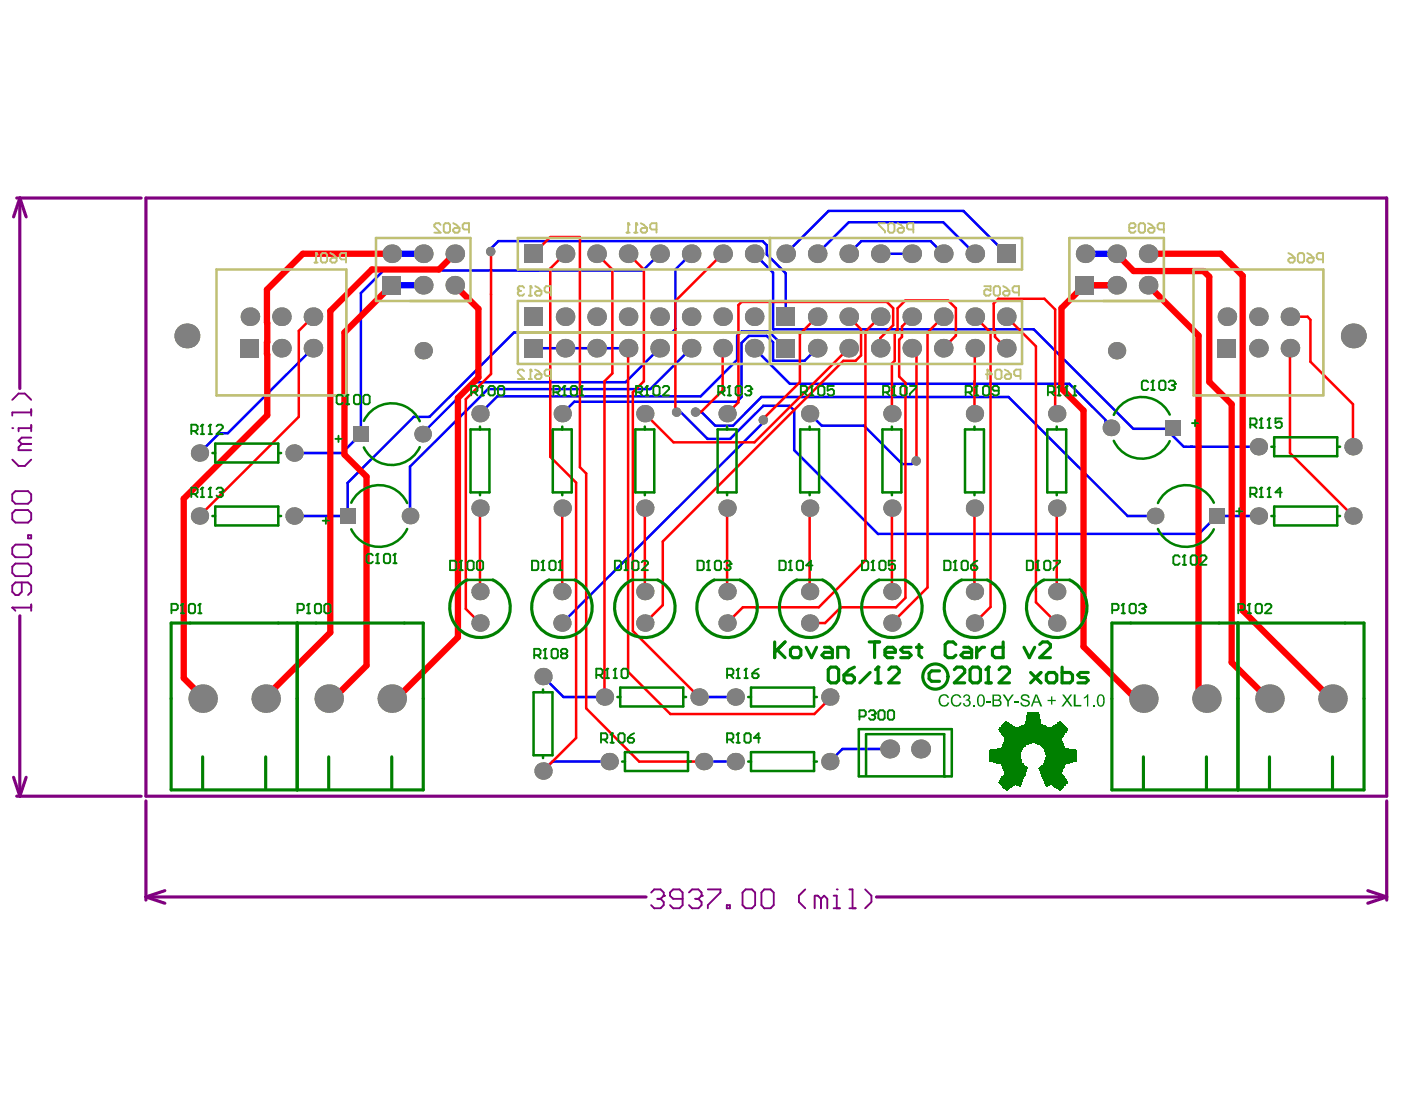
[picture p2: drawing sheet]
<svg xmlns="http://www.w3.org/2000/svg" width="264mm" height="209mm" viewBox="0 0 264 209" stroke-linecap="round" stroke-linejoin="round" font-family="sans-serif">
<g fill="none" stroke="#800080" stroke-width=".59">
<path d="M3.1 37.3h23.5M3.7 37.3l1.2 3.6M3.7 37.3l-1.1 3.6M3.7 37.3v35.9M27.5 37.3h233.7v112.8h-233.7zM3.7 116.1v34M2.6 146.5l1.1 3.6M3.1 150.1h23.5M4.9 146.5l-1.2 3.6M27.5 150.9v18.7M261.2 150.9v18.7M27.5 169l3.5 1.2"/>
<path d="M27.5 169h94.2M31 167.9l-3.5 1.1M165.1 169h96.1M257.6 167.9l3.6 1.1M261.2 169l-3.6 1.2"/>
</g>
<path d="M2.3 114.5h3.6M5.9 113.9v1.2" fill="none" stroke="#800080" stroke-width=".36"/>
<circle cx="2.3" cy="114.5" r=".18" fill="#800080"/>
<g fill="none" stroke="#800080" stroke-width=".36">
<path d="M2.3 93.2l.6-.6h2.4l.6 .6v1.1l-.6 .6h-2.4l-.6-.6zM2.3 96.7l.6-.6h2.4l.6 .6v1.2l-.6 .6h-2.4l-.6-.6zM2.3 86.6l1.2 1.2h1.2l1.2-1.2M4.1 83.7l-.6 .6v.5h2.4M4.1 83.7h1.8M5.9 80.1v1.2M5.9 80.7h-2.4v.6M5.9 82.5h-1.8l-.6 .6 .6 .6M2.3 114.5l.6 .6M2.3 103.2l.6-.6h2.4l.6 .6v1.2l-.6 .6h-2.4l-.6-.6zM2.3 106.8l.6-.6h2.4l.6 .6v1.2l-.6 .6h-2.4l-.6-.6zM4.1 109.8v1.7l-.6 .6h-.6l-.6-.6v-1.1l.6-.6h2.4l.6 .6v1.1l-.6 .6"/>
<path d="M5.3 100.9h.6v.6h-.6z"/>
</g>
<circle cx="2.3" cy="80.7" r=".18" fill="#800080"/>
<path d="M2.3 75.4l1.2-1.2h1.2l1.2 1.2M5.9 77.1v1.2M5.9 77.7h-3.6v.6M122.6 168.2l.6-.6h1.2l.6 .6v.6" fill="none" stroke="#800080" stroke-width=".36"/>
<circle cx="125" cy="168.8" r=".18" fill="#800080"/>
<path d="M123.8 169.4h.6M124.4 169.4l.6 .6v.6l-.6 .6h-1.2l-.6-.6M125 168.8l-.6 .6M128.6 169.4h-1.8l-.6-.6v-.6l.6-.6h1.2l.6 .6v2.4l-.6 .6h-1.2l-.6-.6M129.8 168.2l.6-.6h1.1l.6 .6v.6" fill="none" stroke="#800080" stroke-width=".36"/>
<circle cx="132.1" cy="168.8" r=".18" fill="#800080"/>
<g fill="none" stroke="#800080" stroke-width=".36">
<path d="M130.9 169.4h.6M131.5 169.4l.6 .6v.6l-.6 .6h-1.1l-.6-.6M132.1 168.8l-.6 .6M133.3 167.6h2.4v.6l-2.4 2.4v.6M136.9 170.6h.6v.6h-.6zM139.9 168.2l.5-.6h1.2l.6 .6v2.4l-.6 .6h-1.2l-.5-.6zM143.9 167.6h1.2l.6 .6v2.4l-.6 .6h-1.2l-.5-.6v-2.4zM151.7 167.6l-1.2 1.2v1.2l1.2 1.2M154.6 169.4l-.6-.6h-.6v2.4M154.6 169.4v1.8M154.6 169.4l.6-.6 .6 .6v1.8M157 171.2h1.2"/>
<path d="M157 168.8h.6v2.4"/>
</g>
<circle cx="157.6" cy="167.6" r=".18" fill="#800080"/>
<path d="M160 171.2h1.2M160 167.6h.6v3.6M162.9 167.6l1.2 1.2v1.2l-1.2 1.2" fill="none" stroke="#800080" stroke-width=".36"/>
<g fill="none" stroke="#00f" stroke-width=".47">
<path d="M92.5 47.4v-.6l1.3-1.4h49.9l.7 .8v1.7l3.6 3.6v8.2M124.2 47.8l-3.1 3.2h-48.9l-4.2 4.2v26.6l-3.6 3.6h-9M130.2 47.8l-3 3v11.2l-.6 .7h-29.8l-15.9 15.9h-3l-12.4 12.4v6.2h-10.1M142 47.8l3.6 3.6 .1 10.7h49l18.8 18.7h6.1l3.4 3.4h14M148 47.8l8.1-8h25.4l8 8M153.9 47.8l6-5.9h17.8l5.9 5.9M159.9 47.8l2.3-2.4h13.1l2.4 2.4M165.8 47.8h5.9M58.9 65.6l-16 16h-1.6l-3.7 3.8M100.5 65.6h17.8M124.2 65.6l-6.4 6.4h-28.6l-9.8 9.8M127.5 77.7l.6-.2 5.2 5.2h4.2l6.3-6.2h4.9l.9 .9v7.4l15.8 15.8h60.4l3.4-3.4h7.8"/>
<path d="M130.2 65.6l-7.7 7.7h-30.6l-14.7 14.6v9.3M131.1 77.7l1-.1 2.6 2.6h3.4l5.3-5.4h46.6l22.4 22.4h5.2M142 65.6l6.8 6.7h52.6l6.8 6.9v1.4M143.8 79.2h.2l.1 .1-38.2 38.1M148 65.6l-3.2-3.1h-5.1l-.9 .8v4.5l-6.8 6.9h-38.3l-3.3 3.3M152.5 78l2.3 2.2h7.9l7.2 7.3h1.8l.6-.6h.3M153.9 65.6l-2.4 2.4h-5.8l-.1-3.5-1.2-1.2h-3.4l-1.3 1.3v10.2l-.9 .9h-30.6l-2.3 2.3M102.3 127.5l3.8 3.9h7.8M131.7 131.4h6.5l.3 .3M114.7 143.5h-10.6l-1.8 1.8M132.6 143.5h5.9M167.6 141.2h-8.9l-2.4 2.3"/>
</g>
<path d="M73.8 53.8h5.9M73.8 47.8h5.9M204.4 53.8h5.9M204.4 47.8h5.9" fill="none" stroke="#00f" stroke-width="1.2"/>
<g fill="#808080">
<circle cx="92.4" cy="47.4" r=".89"/>
<circle cx="143.8" cy="79.2" r=".89"/>
<circle cx="127.4" cy="77.7" r=".89"/>
<circle cx="131" cy="77.7" r=".89"/>
<circle cx="172.6" cy="86.9" r=".89"/>
<circle cx="105.9" cy="95.8" r="1.63"/>
<circle cx="168" cy="95.8" r="1.63"/>
<circle cx="77.2" cy="97.2" r="1.57"/>
<circle cx="105.8" cy="117.4" r="1.63"/>
<circle cx="105.8" cy="111.5" r="1.63"/>
<circle cx="105.9" cy="78" r="1.63"/>
<circle cx="167.6" cy="141.2" r="1.78"/>
<circle cx="168" cy="117.4" r="1.63"/>
<circle cx="168" cy="111.5" r="1.63"/>
<circle cx="168" cy="78" r="1.63"/>
<circle cx="210.3" cy="53.8" r="1.75"/>
<circle cx="210.3" cy="47.8" r="1.75"/>
<circle cx="79.6" cy="81.8" r="1.57"/>
<circle cx="90.4" cy="95.8" r="1.63"/>
<circle cx="114.7" cy="143.5" r="1.63"/>
<circle cx="132.6" cy="143.5" r="1.63"/>
<circle cx="136.9" cy="95.8" r="1.63"/>
<circle cx="152.5" cy="95.8" r="1.63"/>
<circle cx="183.5" cy="95.8" r="1.63"/>
<circle cx="199" cy="95.8" r="1.63"/>
<circle cx="38.2" cy="131.7" r="2.67"/>
<circle cx="37.6" cy="97.2" r="1.63"/>
<circle cx="37.6" cy="85.4" r="1.63"/>
<circle cx="50" cy="131.7" r="2.67"/>
<circle cx="55.4" cy="97.2" r="1.63"/>
<circle cx="55.4" cy="85.4" r="1.63"/>
<circle cx="58.9" cy="65.6" r="1.75"/>
<circle cx="53" cy="65.6" r="1.75"/>
<circle cx="47.1" cy="59.7" r="1.75"/>
<circle cx="53" cy="59.7" r="1.75"/>
<circle cx="58.9" cy="59.7" r="1.75"/>
<circle cx="73.8" cy="131.7" r="2.67"/>
<circle cx="73.8" cy="47.8" r="1.75"/>
<circle cx="79.7" cy="53.8" r="1.75"/>
<circle cx="79.7" cy="47.8" r="1.75"/>
<circle cx="90.4" cy="117.4" r="1.63"/>
<circle cx="90.4" cy="111.5" r="1.63"/>
<circle cx="90.4" cy="78" r="1.63"/>
<circle cx="85.7" cy="53.8" r="1.75"/>
<circle cx="85.7" cy="47.8" r="1.75"/>
<circle cx="113.9" cy="131.4" r="1.63"/>
<circle cx="106.4" cy="65.6" r="1.75"/>
<circle cx="112.4" cy="65.6" r="1.75"/>
<circle cx="106.4" cy="59.7" r="1.75"/>
<circle cx="112.4" cy="59.7" r="1.75"/>
<circle cx="106.4" cy="47.8" r="1.75"/>
<circle cx="112.4" cy="47.8" r="1.75"/>
<circle cx="131.7" cy="131.4" r="1.63"/>
<circle cx="136.9" cy="117.4" r="1.63"/>
<circle cx="136.9" cy="111.5" r="1.63"/>
<circle cx="124.2" cy="65.6" r="1.75"/>
<circle cx="130.2" cy="65.6" r="1.75"/>
<circle cx="136.1" cy="65.6" r="1.75"/>
<circle cx="136.9" cy="78" r="1.63"/>
<circle cx="124.2" cy="59.7" r="1.75"/>
<circle cx="130.2" cy="59.7" r="1.75"/>
<circle cx="136.1" cy="59.7" r="1.75"/>
<circle cx="124.2" cy="47.8" r="1.75"/>
<circle cx="130.2" cy="47.8" r="1.75"/>
<circle cx="136.1" cy="47.8" r="1.75"/>
<circle cx="152.5" cy="117.4" r="1.63"/>
<circle cx="152.5" cy="111.5" r="1.63"/>
<circle cx="153.9" cy="65.6" r="1.75"/>
<circle cx="142" cy="65.6" r="1.75"/>
<circle cx="152.5" cy="78" r="1.63"/>
<circle cx="142" cy="59.7" r="1.75"/>
<circle cx="153.9" cy="59.7" r="1.75"/>
<circle cx="153.9" cy="47.8" r="1.75"/>
<circle cx="148" cy="47.8" r="1.75"/>
<circle cx="142" cy="47.8" r="1.75"/>
<circle cx="173.4" cy="141.2" r="1.78"/>
<circle cx="165.8" cy="65.6" r="1.75"/>
<circle cx="171.7" cy="65.6" r="1.75"/>
<circle cx="165.8" cy="59.7" r="1.75"/>
<circle cx="171.7" cy="59.7" r="1.75"/>
<circle cx="171.7" cy="47.8" r="1.75"/>
<circle cx="165.8" cy="47.8" r="1.75"/>
<circle cx="183.5" cy="117.4" r="1.63"/>
<circle cx="183.5" cy="111.5" r="1.63"/>
<circle cx="183.6" cy="65.6" r="1.75"/>
<circle cx="189.5" cy="65.6" r="1.75"/>
<circle cx="183.5" cy="78" r="1.63"/>
<circle cx="183.6" cy="59.7" r="1.75"/>
<circle cx="189.5" cy="59.7" r="1.75"/>
<circle cx="183.6" cy="47.8" r="1.75"/>
<circle cx="199" cy="117.4" r="1.63"/>
<circle cx="199" cy="111.5" r="1.63"/>
<circle cx="199" cy="78" r="1.63"/>
<circle cx="204.4" cy="47.8" r="1.75"/>
<circle cx="227.2" cy="131.7" r="2.67"/>
<circle cx="217.6" cy="97.2" r="1.57"/>
<circle cx="231.1" cy="59.7" r="1.75"/>
<circle cx="239.1" cy="131.7" r="2.67"/>
<circle cx="237" cy="84.2" r="1.63"/>
<circle cx="237" cy="97.2" r="1.63"/>
<circle cx="243" cy="65.6" r="1.75"/>
<circle cx="237" cy="65.6" r="1.75"/>
<circle cx="237" cy="59.7" r="1.75"/>
<circle cx="243" cy="59.7" r="1.75"/>
<circle cx="35.2" cy="63.3" r="2.34"/>
<circle cx="209.2" cy="80.6" r="1.57"/>
<circle cx="138.5" cy="143.5" r="1.63"/>
<circle cx="121.5" cy="95.8" r="1.63"/>
<circle cx="156.3" cy="143.5" r="1.63"/>
<circle cx="61.9" cy="131.7" r="2.67"/>
<circle cx="102.3" cy="145.3" r="1.63"/>
<circle cx="138.5" cy="131.4" r="1.63"/>
<circle cx="102.3" cy="127.5" r="1.63"/>
<circle cx="121.5" cy="117.4" r="1.63"/>
<circle cx="121.5" cy="111.5" r="1.63"/>
<circle cx="118.3" cy="65.6" r="1.75"/>
<circle cx="121.5" cy="78" r="1.63"/>
<circle cx="118.3" cy="59.7" r="1.75"/>
<circle cx="118.3" cy="47.8" r="1.75"/>
<circle cx="215.4" cy="131.7" r="2.67"/>
<circle cx="156.3" cy="131.4" r="1.63"/>
<circle cx="159.9" cy="65.6" r="1.75"/>
<circle cx="177.7" cy="65.6" r="1.75"/>
<circle cx="159.9" cy="59.7" r="1.75"/>
<circle cx="177.7" cy="59.7" r="1.75"/>
<circle cx="177.7" cy="47.8" r="1.75"/>
<circle cx="159.9" cy="47.8" r="1.75"/>
<circle cx="216.3" cy="53.8" r="1.75"/>
<circle cx="216.3" cy="47.8" r="1.75"/>
<circle cx="251" cy="131.7" r="2.67"/>
<circle cx="254.8" cy="84.2" r="1.63"/>
<circle cx="254.8" cy="97.2" r="1.63"/>
<circle cx="79.7" cy="66.1" r="1.63"/>
<circle cx="210.3" cy="66.1" r="1.63"/>
<circle cx="254.9" cy="63.3" r="2.34"/>
</g>
<g fill="#808080">
<path d="M66.5 80.3h2.9v3h-2.9z" fill-rule="evenodd"/>
<path d="M227.7 95.8h2.9v2.9h-2.9z" fill-rule="evenodd"/>
<path d="M45.3 63.9h3.5v3.5h-3.5z" fill-rule="evenodd"/>
<path d="M64.1 95.8h2.9v2.9h-2.9z" fill-rule="evenodd"/>
<path d="M72 52h3.5v3.5h-3.5z" fill-rule="evenodd"/>
<path d="M146.2 63.9h3.5v3.5h-3.5z" fill-rule="evenodd"/>
<path d="M146.2 58h3.5v3.5h-3.5z" fill-rule="evenodd"/>
<path d="M187.8 46h3.5v3.5h-3.5z" fill-rule="evenodd"/>
<path d="M202.6 52h3.5v3.5h-3.5z" fill-rule="evenodd"/>
<path d="M229.3 63.9h3.5v3.5h-3.5z" fill-rule="evenodd"/>
<path d="M219.4 79.2h2.9v2.9h-2.9z" fill-rule="evenodd"/>
<path d="M98.7 63.9h3.5v3.5h-3.5z" fill-rule="evenodd"/>
<path d="M98.7 58h3.5v3.5h-3.5z" fill-rule="evenodd"/>
<path d="M98.7 46.1h3.5v3.5h-3.5z" fill-rule="evenodd"/>
</g>
<path d="M73.8 47.8h-16.8l-6.7 6.8v23.7l-15.7 15.7v33.8l3.6 3.6M73.8 53.8l-8.9 8.9v23l4.1 4.1v35.6l-5.9 6M85.7 53.8l4.4 4.4v12.9l-3.8 3.9v45.1l-11.3 11.3M85.7 47.8l-3 3h-12.7l-7.8 7.8v60.6l-12.2 12.2M210.3 47.8l3.2 3.3h13.2l1.1 1.1v19.8l4.2 4.2v48.6l6.8 6.9M210.3 53.8h-6l-4.4 4.3v15.1l4.2 4.2v44.5l9.8 9.8M216.3 53.8l9.4 9.5v68.4M216.3 47.8h13.6l4.2 4.2v63l16.6 16.7" fill="none" stroke="#f00" stroke-width="1.2"/>
<g fill="none" stroke="#f00" stroke-width=".47">
<path d="M58.9 59.7l-2.6 2.7v16.2l-18.7 18.6M92.5 47.4h-.6l.6 .6v22.5l-4.8 4.7v39.6l2.7 2.6M100.5 47.8l3.1-3.1h5.6v43.4l1.2 1.1v44.3l10 10h12.2M106.4 47.8l-2.8 2.8v35.5l4.9 4.9v48.1l-6.2 6.2M112.4 47.8l2.9 3v19.6l-1.4 1.5v59.5M118.3 47.8l3 3v21.1l-2.1 2v45l12.5 12.5M136.1 47.8l-8.9 8.9v20.7l.3 .3M153.9 59.7l-3.2 3.3v9l-6.9 6.9v.3M159.9 59.7l2.3 2.4v4.9l-1 1h-2.4l-34 34.1v11.9l-3.3 3.4M165.8 59.7l-2.8 2.8v43.1l-8.8 8.9h-14.3l-3 2.9M171.7 59.7l-1.8 1.8v2l-.5 .5v7l1.1 1.2v40.5l-1.7 1.8h-10.4l-3 2.9h-3.3M177.7 59.7l-3 3v48l-6.7 6.7"/>
<path d="M183.6 59.7l3 3v51.7l-3.1 3M189.5 59.7l5.6 5.6v48.2l3.9 3.9M243 59.7h3.3l.5 .6v7.9l8 8v8M118.3 65.6v61l8 8h27.1l2.9-2.9M136.1 65.6v8l-4.1 4.1h-.9M159.9 65.6l-17.8 17.8h-15.2l-5.4-5.4M165.8 65.6v-1.9l2.4-2.4v-3.2l-1.2-1.2h-27.3l-.6 .6v18.3l-2.2 2.2M172.6 65.8v21.1M177.7 65.6l2.3-2.3v-5.2l-1.4-1.5h-8.1l-1.4 1.5v4.1l-.6 .5v5.3l-.5 .5v9.5M183.6 65.6l-.1 12.4M189.5 65.6l-2.1-2.1v-1.1l-.2-.3v-4.9l.9-.9h8.6l2 2v19.4l.3 .3M243 65.6v19.8l11.8 11.8"/>
<path d="M90.4 95.8v15.7M105.9 95.8v15.7M121.5 95.8v15.7M136.9 95.8v15.7M152.5 95.8v15.7M168 95.8v15.7M183.5 95.8v15.7M199 95.8v15.7"/>
</g>
<g fill="#808080">
<circle cx="92.4" cy="47.4" r=".89"/>
<circle cx="143.8" cy="79.2" r=".89"/>
<circle cx="127.4" cy="77.7" r=".89"/>
<circle cx="131" cy="77.7" r=".89"/>
<circle cx="172.6" cy="86.9" r=".89"/>
<circle cx="105.9" cy="95.8" r="1.63"/>
<circle cx="168" cy="95.8" r="1.63"/>
<circle cx="77.2" cy="97.2" r="1.57"/>
<circle cx="105.8" cy="117.4" r="1.63"/>
<circle cx="105.8" cy="111.5" r="1.63"/>
<circle cx="105.9" cy="78" r="1.63"/>
<circle cx="167.6" cy="141.2" r="1.78"/>
<circle cx="168" cy="117.4" r="1.63"/>
<circle cx="168" cy="111.5" r="1.63"/>
<circle cx="168" cy="78" r="1.63"/>
<circle cx="210.3" cy="53.8" r="1.75"/>
<circle cx="210.3" cy="47.8" r="1.75"/>
<circle cx="79.6" cy="81.8" r="1.57"/>
<circle cx="90.4" cy="95.8" r="1.63"/>
<circle cx="114.7" cy="143.5" r="1.63"/>
<circle cx="132.6" cy="143.5" r="1.63"/>
<circle cx="136.9" cy="95.8" r="1.63"/>
<circle cx="152.5" cy="95.8" r="1.63"/>
<circle cx="183.5" cy="95.8" r="1.63"/>
<circle cx="199" cy="95.8" r="1.63"/>
<circle cx="38.2" cy="131.7" r="2.67"/>
<circle cx="37.6" cy="97.2" r="1.63"/>
<circle cx="37.6" cy="85.4" r="1.63"/>
<circle cx="50" cy="131.7" r="2.67"/>
<circle cx="55.4" cy="97.2" r="1.63"/>
<circle cx="55.4" cy="85.4" r="1.63"/>
<circle cx="58.9" cy="65.6" r="1.75"/>
<circle cx="53" cy="65.6" r="1.75"/>
<circle cx="47.1" cy="59.7" r="1.75"/>
<circle cx="53" cy="59.7" r="1.75"/>
<circle cx="58.9" cy="59.7" r="1.75"/>
<circle cx="73.8" cy="131.7" r="2.67"/>
<circle cx="73.8" cy="47.8" r="1.75"/>
<circle cx="79.7" cy="53.8" r="1.75"/>
<circle cx="79.7" cy="47.8" r="1.75"/>
<circle cx="90.4" cy="117.4" r="1.63"/>
<circle cx="90.4" cy="111.5" r="1.63"/>
<circle cx="90.4" cy="78" r="1.63"/>
<circle cx="85.7" cy="53.8" r="1.75"/>
<circle cx="85.7" cy="47.8" r="1.75"/>
<circle cx="113.9" cy="131.4" r="1.63"/>
<circle cx="106.4" cy="65.6" r="1.75"/>
<circle cx="112.4" cy="65.6" r="1.75"/>
<circle cx="106.4" cy="59.7" r="1.75"/>
<circle cx="112.4" cy="59.7" r="1.75"/>
<circle cx="106.4" cy="47.8" r="1.75"/>
<circle cx="112.4" cy="47.8" r="1.75"/>
<circle cx="131.7" cy="131.4" r="1.63"/>
<circle cx="136.9" cy="117.4" r="1.63"/>
<circle cx="136.9" cy="111.5" r="1.63"/>
<circle cx="124.2" cy="65.6" r="1.75"/>
<circle cx="130.2" cy="65.6" r="1.75"/>
<circle cx="136.1" cy="65.6" r="1.75"/>
<circle cx="136.9" cy="78" r="1.63"/>
<circle cx="124.2" cy="59.7" r="1.75"/>
<circle cx="130.2" cy="59.7" r="1.75"/>
<circle cx="136.1" cy="59.7" r="1.75"/>
<circle cx="124.2" cy="47.8" r="1.75"/>
<circle cx="130.2" cy="47.8" r="1.75"/>
<circle cx="136.1" cy="47.8" r="1.75"/>
<circle cx="152.5" cy="117.4" r="1.63"/>
<circle cx="152.5" cy="111.5" r="1.63"/>
<circle cx="153.9" cy="65.6" r="1.75"/>
<circle cx="142" cy="65.6" r="1.75"/>
<circle cx="152.5" cy="78" r="1.63"/>
<circle cx="142" cy="59.7" r="1.75"/>
<circle cx="153.9" cy="59.7" r="1.75"/>
<circle cx="153.9" cy="47.8" r="1.75"/>
<circle cx="148" cy="47.8" r="1.75"/>
<circle cx="142" cy="47.8" r="1.75"/>
<circle cx="173.4" cy="141.2" r="1.78"/>
<circle cx="165.8" cy="65.6" r="1.75"/>
<circle cx="171.7" cy="65.6" r="1.75"/>
<circle cx="165.8" cy="59.7" r="1.75"/>
<circle cx="171.7" cy="59.7" r="1.75"/>
<circle cx="171.7" cy="47.8" r="1.75"/>
<circle cx="165.8" cy="47.8" r="1.75"/>
<circle cx="183.5" cy="117.4" r="1.63"/>
<circle cx="183.5" cy="111.5" r="1.63"/>
<circle cx="183.6" cy="65.6" r="1.75"/>
<circle cx="189.5" cy="65.6" r="1.75"/>
<circle cx="183.5" cy="78" r="1.63"/>
<circle cx="183.6" cy="59.7" r="1.75"/>
<circle cx="189.5" cy="59.7" r="1.75"/>
<circle cx="183.6" cy="47.8" r="1.75"/>
<circle cx="199" cy="117.4" r="1.63"/>
<circle cx="199" cy="111.5" r="1.63"/>
<circle cx="199" cy="78" r="1.63"/>
<circle cx="204.4" cy="47.8" r="1.75"/>
<circle cx="227.2" cy="131.7" r="2.67"/>
<circle cx="217.6" cy="97.2" r="1.57"/>
<circle cx="231.1" cy="59.7" r="1.75"/>
<circle cx="239.1" cy="131.7" r="2.67"/>
<circle cx="237" cy="84.2" r="1.63"/>
<circle cx="237" cy="97.2" r="1.63"/>
<circle cx="243" cy="65.6" r="1.75"/>
<circle cx="237" cy="65.6" r="1.75"/>
<circle cx="237" cy="59.7" r="1.75"/>
<circle cx="243" cy="59.7" r="1.75"/>
<circle cx="35.2" cy="63.3" r="2.34"/>
<circle cx="209.2" cy="80.6" r="1.57"/>
<circle cx="138.5" cy="143.5" r="1.63"/>
<circle cx="121.5" cy="95.8" r="1.63"/>
<circle cx="156.3" cy="143.5" r="1.63"/>
<circle cx="61.9" cy="131.7" r="2.67"/>
<circle cx="102.3" cy="145.3" r="1.63"/>
<circle cx="138.5" cy="131.4" r="1.63"/>
<circle cx="102.3" cy="127.5" r="1.63"/>
<circle cx="121.5" cy="117.4" r="1.63"/>
<circle cx="121.5" cy="111.5" r="1.63"/>
<circle cx="118.3" cy="65.6" r="1.75"/>
<circle cx="121.5" cy="78" r="1.63"/>
<circle cx="118.3" cy="59.7" r="1.75"/>
<circle cx="118.3" cy="47.8" r="1.75"/>
<circle cx="215.4" cy="131.7" r="2.67"/>
<circle cx="156.3" cy="131.4" r="1.63"/>
<circle cx="159.9" cy="65.6" r="1.75"/>
<circle cx="177.7" cy="65.6" r="1.75"/>
<circle cx="159.9" cy="59.7" r="1.75"/>
<circle cx="177.7" cy="59.7" r="1.75"/>
<circle cx="177.7" cy="47.8" r="1.75"/>
<circle cx="159.9" cy="47.8" r="1.75"/>
<circle cx="216.3" cy="53.8" r="1.75"/>
<circle cx="216.3" cy="47.8" r="1.75"/>
<circle cx="251" cy="131.7" r="2.67"/>
<circle cx="254.8" cy="84.2" r="1.63"/>
<circle cx="254.8" cy="97.2" r="1.63"/>
<circle cx="79.7" cy="66.1" r="1.63"/>
<circle cx="210.3" cy="66.1" r="1.63"/>
<circle cx="254.9" cy="63.3" r="2.34"/>
</g>
<g fill="#808080">
<path d="M66.5 80.3h2.9v3h-2.9z" fill-rule="evenodd"/>
<path d="M227.7 95.8h2.9v2.9h-2.9z" fill-rule="evenodd"/>
<path d="M45.3 63.9h3.5v3.5h-3.5z" fill-rule="evenodd"/>
<path d="M64.1 95.8h2.9v2.9h-2.9z" fill-rule="evenodd"/>
<path d="M72 52h3.5v3.5h-3.5z" fill-rule="evenodd"/>
<path d="M146.2 63.9h3.5v3.5h-3.5z" fill-rule="evenodd"/>
<path d="M146.2 58h3.5v3.5h-3.5z" fill-rule="evenodd"/>
<path d="M187.8 46h3.5v3.5h-3.5z" fill-rule="evenodd"/>
<path d="M202.6 52h3.5v3.5h-3.5z" fill-rule="evenodd"/>
<path d="M229.3 63.9h3.5v3.5h-3.5z" fill-rule="evenodd"/>
<path d="M219.4 79.2h2.9v2.9h-2.9z" fill-rule="evenodd"/>
<path d="M98.7 63.9h3.5v3.5h-3.5z" fill-rule="evenodd"/>
<path d="M98.7 58h3.5v3.5h-3.5z" fill-rule="evenodd"/>
<path d="M98.7 46.1h3.5v3.5h-3.5z" fill-rule="evenodd"/>
</g>
<path d="M40.8 50.8h24.4v23.7h-24.4zM70.8 44.9h17.8v11.8h-17.8zM97.5 44.9h95v5.9h-95zM97.5 56.7h95v11.9h-95zM145 44.9v5.9M145 56.7v11.9M201.4 44.9h17.8v11.8h-17.8zM224.8 50.8h24.5v23.7h-24.5zM97.5 62.7h95" fill="none" stroke="#c0c073" stroke-width=".47"/>
<g fill="none" stroke="#c0c073" stroke-width=".36">
<path d="M59.2 49.5h.6M59.5 47.7v1.8M60.4 48l.3-.3h.6l.3 .3v1.2l-.3 .3h-.6l-.3-.3zM62.2 48.9l.3-.3h.9v.6l-.3 .3h-.6l-.3-.3zM62.2 47.7l.6 .3 .6 .6M65.2 48.9h-.9l-.3-.3v-.6l.3-.3h.9v1.8M166.7 42.1h-1.2v.3l1.2 1.2v.2M167.3 42.4l.3-.3h.6l.3 .3v1.2l-.3 .2h-.6l-.3-.2zM169.1 42.1l.6 .3 .5 .6M169.1 43.3l.3-.3h.8v.6l-.3 .2h-.5l-.3-.2zM172 43.3h-.9l-.3-.3v-.6l.3-.3h.9v1.7M185.4 53.9h1.2v.9l-.6-.3h-.3l-.3 .3v.6l.3 .3h.6l.3-.3"/>
<path d="M187.2 54.2l.3-.3h.6l.3 .3v1.2l-.3 .3h-.6l-.3-.3zM188.9 53.9l.6 .3 .6 .6M188.9 55.1l.3-.3h.9v.6l-.3 .3h-.6l-.3-.3zM191.9 55.1h-.9l-.3-.3v-.6l.3-.3h.9v1.8M242.7 48.9l.3-.3h.9v.6l-.3 .3h-.6l-.3-.3zM242.7 47.7l.6 .3 .6 .6M244.4 48l.3-.3h.6l.3 .3v1.2l-.3 .3h-.6l-.3-.3zM246.2 47.7l.6 .3 .6 .6M246.2 48.9l.3-.3h.9v.6l-.3 .3h-.6l-.3-.3zM249.2 48.9h-.9l-.3-.3v-.6l.3-.3h.9v1.8M185.7 70.5h1.2l-.9-.8v1.7M187.5 70l.3-.3h.6l.2 .3v1.1l-.2 .3h-.6l-.3-.3z"/>
<path d="M189.2 69.7l.6 .3 .6 .5M189.2 70.8l.3-.3h.9v.6l-.3 .3h-.6l-.3-.3zM192.2 70.8h-.9l-.3-.3v-.5l.3-.3h.9v1.7"/>
</g>
<circle cx="59.5" cy="47.7" r=".18" fill="#c0c073"/>
<path d="M59.5 47.7l.3 .3M83 42.4l-.3-.3h-.6l-.3 .3v.3l1.2 1.1h-1.2M83.6 42.4l.3-.3h.6l.3 .3v1.2l-.3 .2h-.6l-.3-.2zM85.4 42.1l.6 .3 .5 .6M85.4 43.3l.3-.3h.8v.6l-.2 .2h-.6l-.3-.2zM88.3 43.3h-.9l-.3-.3v-.6l.3-.3h.9v1.7M119.5 43.8h.6M119.8 42.1v1.7M120.7 43.3l.3-.3h.9v.6l-.3 .2h-.6l-.3-.2zM120.7 42.1l.6 .3 .6 .6M123.6 43.3h-.8l-.3-.3v-.6l.3-.3h.8v1.7" fill="none" stroke="#c0c073" stroke-width=".36"/>
<circle cx="119.8" cy="42.1" r=".18" fill="#c0c073"/>
<path d="M118 43.8h.6M118.3 42.1v1.7M119.8 42.1l.3 .3" fill="none" stroke="#c0c073" stroke-width=".36"/>
<circle cx="118.3" cy="42.1" r=".18" fill="#c0c073"/>
<path d="M118.3 42.1l.3 .3M212.7 43h.9l.3-.3v-.3l-.3-.3h-.6l-.3 .3v1.2l.3 .2h.6l.3-.2M214.5 42.4l.3-.3h.6l.3 .3v1.2l-.3 .2h-.6l-.3-.2zM216.3 42.1l.5 .3 .6 .6M216.3 43.3l.2-.3h.9v.6l-.3 .2h-.6l-.2-.2zM219.2 43.3h-.9l-.3-.3v-.6l.3-.3h.9v1.7M99.6 71.4h.6M99.9 69.7v1.7M100.8 69.7l.6 .3 .6 .5M100.8 70.8l.3-.3h.9v.6l-.3 .3h-.6l-.3-.3zM103.8 70.8h-.9l-.3-.3v-.5l.3-.3h.9v1.7" fill="none" stroke="#c0c073" stroke-width=".36"/>
<circle cx="99.9" cy="69.7" r=".18" fill="#c0c073"/>
<path d="M99.6 55.7h.6M99.9 53.9v1.8M100.8 53.9l.6 .3 .6 .6M100.8 55.1l.3-.3h.9v.6l-.3 .3h-.6l-.3-.3zM103.8 55.1h-.9l-.3-.3v-.6l.3-.3h.9v1.8M98.7 70l-.3-.3h-.6l-.3 .3v.3l1.2 1.1h-1.2M99.9 69.7l.3 .3" fill="none" stroke="#c0c073" stroke-width=".36"/>
<circle cx="99.9" cy="53.9" r=".18" fill="#c0c073"/>
<path d="M98.7 54.2l-.3-.3h-.6l-.3 .3v.3M99.9 53.9l.3 .3" fill="none" stroke="#c0c073" stroke-width=".36"/>
<circle cx="97.5" cy="54.5" r=".18" fill="#c0c073"/>
<path d="M97.5 54.5l.3 .3M97.8 54.8h.3M97.8 54.8l-.3 .3v.3l.3 .3h.6l.3-.3" fill="none" stroke="#c0c073" stroke-width=".36"/>
<g fill="none" stroke="#008000" stroke-width=".47">
<path d="M40 97.2h.5M40 85.4h.5M40.5 83.6h11.9v3.6h-11.9zM40.5 95.5h11.9v3.5h-11.9zM52.4 97.2h.5M52.4 85.4h.5M88.6 80.9h3.6v11.9h-3.6zM90.4 80.4v.5M90.4 92.8v.5M104.1 80.9h3.6v11.9h-3.6zM105.9 80.4v.5M105.9 92.8v.5"/>
<path d="M119.7 80.9h3.5v11.9h-3.5zM121.5 80.4v.5M121.5 92.8v.5M135.2 80.9h3.5v11.9h-3.5zM136.9 80.4v.5M136.9 92.8v.5M150.7 80.9h3.6v11.9h-3.6zM152.5 80.4v.5M152.5 92.8v.5M166.2 80.9h3.6v11.9h-3.6zM168 80.4v.5M168 92.8v.5"/>
<path d="M181.8 80.9h3.5v11.9h-3.5zM183.5 80.4v.5M183.5 92.8v.5M197.3 80.9h3.5v11.9h-3.5zM199 80.4v.5M199 92.8v.5M239.5 97.2h.5M239.5 84.2h.5M240 82.4h11.9v3.6h-11.9zM240 95.5h11.9v3.5h-11.9zM251.9 97.2h.5M251.9 84.2h.5"/>
<path d="M88 109.3h4.8M103.4 109.3h4.9M119 109.3h4.9M134.5 109.3h4.9M150.1 109.3h4.8M165.6 109.3h4.8M181.1 109.3h4.8M196.6 109.3h4.9M100.5 130.5h3.6v11.8h-3.6zM102.3 129.9v.6M116.3 131.4h.5M116.8 129.6h11.9v3.5h-11.9z"/>
<path d="M128.7 131.4h.5M140.9 131.4h.6M141.5 129.6h11.8v3.5h-11.8zM153.3 131.4h.6M161.8 137.4h17.5v8.9h-17.5zM102.3 142.3v.6M117.2 143.5h.5M117.7 141.8h11.9v3.5h-11.9zM129.6 143.5h.5M140.9 143.5h.6M141.5 141.8h11.8v3.5h-11.8zM153.3 143.5h.6"/>
<path d="M163.1 146.1v-7.7h14.7v7.9"/>
</g>
<path d="M32.2 117.4h47.5v31.5h-47.5zM56 117.4v31.5M209.4 117.4h47.5v31.5h-47.5zM233.2 117.4v31.5M38.2 142.6v6M50 142.6v6M61.9 142.6v6M73.8 142.6v6M215.4 142.6v6M227.2 142.6v6M239.1 142.6v6M251 142.6v6" fill="none" stroke="#008000" stroke-width=".59"/>
<path d="M224.5 79.7h1.2M225.1 79.2v1.1M63.2 82.7h1.1M63.8 82.1v1.2M232.8 96.4h1.2M233.4 95.8v1.2M32.3 115h.9l.3-.3v-.6l-.3-.3h-.9v1.8M34.1 115.6h.6M34.4 113.8v1.8" fill="none" stroke="#008000" stroke-width=".36"/>
<circle cx="34.4" cy="113.8" r=".18" fill="#008000"/>
<path d="M34.4 113.8l-.3 .3M35.6 114.1l.3-.3h.5l.3 .3v1.2l-.3 .3h-.5l-.3-.3zM37.3 115.6h.6M37.6 113.8v1.8" fill="none" stroke="#008000" stroke-width=".36"/>
<circle cx="37.6" cy="113.8" r=".18" fill="#008000"/>
<path d="M36 81.2h.9l.3-.3v-.6l-.3-.3h-.9v1.8M36.6 81.2l.6 .6M37.8 81.8h.6M38.1 80v1.8M37.6 113.8l-.3 .3" fill="none" stroke="#008000" stroke-width=".36"/>
<circle cx="38.1" cy="80" r=".18" fill="#008000"/>
<path d="M38.1 80l-.3 .3M39.3 81.8h.6M39.6 80v1.8" fill="none" stroke="#008000" stroke-width=".36"/>
<circle cx="39.6" cy="80" r=".18" fill="#008000"/>
<path d="M39.6 80l-.3 .3M40.8 80.3l.3-.3h.6l.3 .3v.3l-1.2 1.2h1.2M56 115h.9l.3-.3v-.6l-.3-.3h-.9v1.8M57.8 115.6h.6M58.1 113.8v1.8" fill="none" stroke="#008000" stroke-width=".36"/>
<circle cx="58.1" cy="113.8" r=".18" fill="#008000"/>
<path d="M58.1 113.8l-.3 .3M59.3 114.1l.3-.3h.6l.3 .3v1.2l-.3 .3h-.6l-.3-.3zM61.1 114.1l.3-.3h.6l.3 .3v1.2l-.3 .3h-.6l-.3-.3zM70.2 104.7l-.3-.3h-.6l-.3 .3v1.2l.3 .2h.6l.3-.2M70.8 106.1h.6M71.1 104.4v1.7" fill="none" stroke="#008000" stroke-width=".36"/>
<circle cx="71.1" cy="104.4" r=".18" fill="#008000"/>
<path d="M71.1 104.4l-.3 .3M72.3 104.7l.3-.3h.6l.3 .3v1.2l-.3 .2h-.6l-.3-.2zM74.1 106.1h.6M74.4 104.4v1.7" fill="none" stroke="#008000" stroke-width=".36"/>
<circle cx="74.4" cy="104.4" r=".18" fill="#008000"/>
<path d="M74.4 104.4l-.3 .3M84.8 105.7h.9l.3 .3v1.2l-.3 .3h-.9zM86.5 107.5h.6M86.8 105.7v1.8" fill="none" stroke="#008000" stroke-width=".36"/>
<circle cx="86.8" cy="105.7" r=".18" fill="#008000"/>
<path d="M86.8 105.7l-.3 .3M88 106l.3-.3h.6l.3 .3v1.2l-.3 .3h-.6l-.3-.3zM89.8 106l.3-.3h.6l.3 .3v1.2l-.3 .3h-.6l-.3-.3zM113.2 139.4h.9l.3-.3v-.6l-.3-.3h-.9v1.8M113.8 139.4l.6 .6M115 140h.6M115.3 138.2v1.8" fill="none" stroke="#008000" stroke-width=".36"/>
<circle cx="115.3" cy="138.2" r=".18" fill="#008000"/>
<path d="M131.4 105.7h.9l.3 .3v1.2l-.3 .3h-.9zM133.1 107.5h.6M133.4 105.7v1.8M115.3 138.2l-.3 .3M116.5 138.5l.3-.3h.6l.3 .3v1.2l-.3 .3h-.6l-.3-.3zM118.2 139.1h.9l.3 .3v.3l-.3 .3h-.6l-.3-.3zM119.4 138.2l-.6 .3-.6 .6" fill="none" stroke="#008000" stroke-width=".36"/>
<circle cx="133.4" cy="105.7" r=".18" fill="#008000"/>
<path d="M133.4 105.7l-.3 .3M134.6 106l.3-.3h.6l.3 .3v1.2l-.3 .3h-.6l-.3-.3zM136.4 106l.3-.3h.6l.3 .3v.3" fill="none" stroke="#008000" stroke-width=".36"/>
<circle cx="137.6" cy="106.3" r=".18" fill="#008000"/>
<path d="M137 106.6h.3M137.3 106.6l.3 .3v.3l-.3 .3h-.6l-.3-.3M137.6 106.3l-.3 .3M146.8 105.7h.9l.3 .3v1.2l-.3 .3h-.9zM148.6 107.5h.6M148.9 105.7v1.8" fill="none" stroke="#008000" stroke-width=".36"/>
<circle cx="148.9" cy="105.7" r=".18" fill="#008000"/>
<path d="M148.9 105.7l-.3 .3M150.1 106l.3-.3h.6l.3 .3v1.2l-.3 .3h-.6l-.3-.3zM153 106.6h-1.2l.9-.9v1.8M161.9 135h.9l.3-.3v-.5l-.3-.3h-.9v1.7M163.7 134.2l.3-.3h.5l.3 .3v.3" fill="none" stroke="#008000" stroke-width=".36"/>
<circle cx="164.8" cy="134.5" r=".18" fill="#008000"/>
<path d="M162.4 105.7h.8l.3 .3v1.2l-.3 .3h-.8zM164.1 107.5h.6M164.4 105.7v1.8M164.3 134.7h.2M164.5 134.7l.3 .3v.3l-.3 .3h-.5l-.3-.3M164.8 134.5l-.3 .2M165.4 134.2l.3-.3h.6l.3 .3v1.1l-.3 .3h-.6l-.3-.3zM167.2 134.2l.3-.3h.6l.3 .3v1.1l-.3 .3h-.6l-.3-.3z" fill="none" stroke="#008000" stroke-width=".36"/>
<circle cx="164.4" cy="105.7" r=".18" fill="#008000"/>
<path d="M164.4 105.7l-.3 .3M165.6 106l.3-.3h.6l.3 .3v1.2l-.3 .3h-.6l-.3-.3zM168.6 105.7h-1.2v.9l.6-.3h.3l.3 .3v.6l-.3 .3h-.6l-.3-.3M177.8 105.7h.9l.3 .3v1.2l-.3 .3h-.9zM179.6 107.5h.6M179.9 105.7v1.8" fill="none" stroke="#008000" stroke-width=".36"/>
<circle cx="179.9" cy="105.7" r=".18" fill="#008000"/>
<path d="M179.9 105.7l-.3 .3M181.1 106l.3-.3h.6l.3 .3v1.2l-.3 .3h-.6l-.3-.3zM182.9 106.6h.9l.3 .3v.3l-.3 .3h-.6l-.3-.3zM184.1 105.7l-.6 .3-.6 .6M222.2 105l-.3-.3h-.6l-.3 .3v1.1l.3 .3h.6l.3-.3M222.8 106.4h.6M223.1 104.7v1.7" fill="none" stroke="#008000" stroke-width=".36"/>
<circle cx="223.1" cy="104.7" r=".18" fill="#008000"/>
<path d="M36 93.1h.9l.3-.3v-.6l-.3-.3h-.9v1.8M36.6 93.1l.6 .6M37.8 93.7h.6M38.1 91.9v1.8M223.1 104.7l-.3 .3M224.3 105l.3-.3h.6l.3 .3v1.1l-.3 .3h-.6l-.3-.3zM226 105l.3-.3h.6l.3 .3v.3l-1.2 1.1h1.2" fill="none" stroke="#008000" stroke-width=".36"/>
<circle cx="38.1" cy="91.9" r=".18" fill="#008000"/>
<path d="M38.1 91.9l-.3 .3M39.3 93.7h.6M39.6 91.9v1.8" fill="none" stroke="#008000" stroke-width=".36"/>
<circle cx="39.6" cy="91.9" r=".18" fill="#008000"/>
<path d="M39.6 91.9l-.3 .3M40.8 92.2l.3-.3h.6l.3 .3v.3" fill="none" stroke="#008000" stroke-width=".36"/>
<circle cx="42" cy="92.5" r=".18" fill="#008000"/>
<path d="M88.7 73.9h.9l.3-.3v-.6l-.3-.3h-.9v1.8M89.3 73.9l.6 .6M90.5 74.5h.6M90.8 72.7v1.8M41.4 92.8h.3M41.7 92.8l.3 .3v.3l-.3 .3h-.6l-.3-.3M42 92.5l-.3 .3M60.8 98.1h1.2M61.4 97.5v1.2" fill="none" stroke="#008000" stroke-width=".36"/>
<circle cx="90.8" cy="72.7" r=".18" fill="#008000"/>
<path d="M90.8 72.7l-.3 .3M92 73l.3-.3h.6l.3 .3v1.2l-.3 .3h-.6l-.3-.3zM93.8 73l.3-.3h.6l.3 .3v1.2l-.3 .3h-.6l-.3-.3zM112.3 127.2h.9l.3-.3v-.6l-.3-.3h-.9v1.8M112.9 127.2l.6 .6M114.1 127.8h.6M114.4 126v1.8" fill="none" stroke="#008000" stroke-width=".36"/>
<circle cx="114.4" cy="126" r=".18" fill="#008000"/>
<path d="M114.4 126l-.3 .3M115.6 127.8h.6M115.9 126v1.8" fill="none" stroke="#008000" stroke-width=".36"/>
<circle cx="115.9" cy="126" r=".18" fill="#008000"/>
<path d="M104.2 73.9h.9l.3-.3v-.6l-.3-.3h-.9v1.8M104.8 73.9l.6 .6M106 74.5h.6M106.3 72.7v1.8M115.9 126l-.3 .3M117.1 126.3l.3-.3h.5l.3 .3v1.2l-.3 .3h-.5l-.3-.3z" fill="none" stroke="#008000" stroke-width=".36"/>
<circle cx="106.3" cy="72.7" r=".18" fill="#008000"/>
<path d="M106.3 72.7l-.3 .3M107.5 73l.3-.3h.6l.3 .3v1.2l-.3 .3h-.6l-.3-.3zM109.3 74.5h.6M109.6 72.7v1.8" fill="none" stroke="#008000" stroke-width=".36"/>
<circle cx="109.6" cy="72.7" r=".18" fill="#008000"/>
<path d="M109.6 72.7l-.3 .3M150.8 73.9h.9l.3-.3v-.6l-.3-.3h-.9v1.8M151.4 73.9l.6 .6M152.6 74.5h.6M152.9 72.7v1.8" fill="none" stroke="#008000" stroke-width=".36"/>
<circle cx="152.9" cy="72.7" r=".18" fill="#008000"/>
<path d="M152.9 72.7l-.3 .3M154.1 73l.3-.3h.6l.3 .3v1.2l-.3 .3h-.6l-.3-.3zM157.1 72.7h-1.2v.9l.6-.3h.3l.3 .3v.6l-.3 .3h-.6l-.3-.3M166.3 73.9h.9l.3-.3v-.6l-.3-.3h-.9v1.8M166.9 73.9l.6 .6M168.1 74.5h.6M168.4 72.7v1.8" fill="none" stroke="#008000" stroke-width=".36"/>
<circle cx="168.4" cy="72.7" r=".18" fill="#008000"/>
<path d="M168.4 72.7l-.3 .3M169.6 73l.3-.3h.6l.3 .3v1.2l-.3 .3h-.6l-.3-.3zM171.4 72.7h1.2v.3l-1.2 1.2v.3M181.9 73.9h.9l.3-.3v-.6l-.3-.3h-.9v1.8M182.5 73.9l.6 .6M183.7 74.5h.6M184 72.7v1.8" fill="none" stroke="#008000" stroke-width=".36"/>
<circle cx="184" cy="72.7" r=".18" fill="#008000"/>
<path d="M184 72.7l-.3 .3M185.1 73l.3-.3h.6l.3 .3v1.2l-.3 .3h-.6l-.3-.3zM188.1 73.6h-.9l-.3-.3v-.3l.3-.3h.6l.3 .3v1.2l-.3 .3h-.6l-.3-.3M197.4 73.9h.9l.3-.3v-.6l-.3-.3h-.9v1.8M198 73.9l.6 .6M199.2 74.5h.5M199.5 72.7v1.8" fill="none" stroke="#008000" stroke-width=".36"/>
<circle cx="199.5" cy="72.7" r=".18" fill="#008000"/>
<path d="M199.5 72.7l-.3 .3M200.6 74.5h.6M200.9 72.7v1.8" fill="none" stroke="#008000" stroke-width=".36"/>
<circle cx="200.9" cy="72.7" r=".18" fill="#008000"/>
<path d="M200.9 72.7l-.3 .3M202.1 74.5h.6M202.4 72.7v1.8" fill="none" stroke="#008000" stroke-width=".36"/>
<circle cx="202.4" cy="72.7" r=".18" fill="#008000"/>
<path d="M202.4 72.7l-.3 .3M235.5 93.1h.9l.3-.3v-.6l-.3-.3h-.9v1.8M236.1 93.1l.6 .6M237.3 93.7h.6M237.6 91.9v1.8" fill="none" stroke="#008000" stroke-width=".36"/>
<circle cx="237.6" cy="91.9" r=".18" fill="#008000"/>
<path d="M237.6 91.9l-.3 .3M238.7 93.7h.6M239 91.9v1.8" fill="none" stroke="#008000" stroke-width=".36"/>
<circle cx="239" cy="91.9" r=".18" fill="#008000"/>
<path d="M237.6 78.9v1.7M235.5 80h.9l.3-.3v-.5l-.3-.3h-.9v1.7M236.1 80l.6 .6M237.3 80.6h.6M239 91.9l-.3 .3M241.4 92.8h-1.2l.9-.9v1.8" fill="none" stroke="#008000" stroke-width=".36"/>
<circle cx="237.6" cy="78.9" r=".18" fill="#008000"/>
<path d="M237.6 78.9l-.3 .3M239 78.9v1.7M238.7 80.6h.6" fill="none" stroke="#008000" stroke-width=".36"/>
<circle cx="239" cy="78.9" r=".18" fill="#008000"/>
<path d="M239 78.9l-.3 .3M241.4 78.9h-1.2v.8l.6-.3h.3l.3 .3v.6l-.3 .3h-.6l-.3-.3M136.9 139.4h.9l.3-.3v-.6l-.3-.3h-.9v1.8M137.5 139.4l.6 .6M138.7 140h.6M139 138.2v1.8" fill="none" stroke="#008000" stroke-width=".36"/>
<circle cx="139" cy="138.2" r=".18" fill="#008000"/>
<path d="M100.2 105.7h.9l.3 .3v1.2l-.3 .3h-.9zM102 107.5h.6M102.3 105.7v1.8M139 138.2l-.3 .3M140.2 138.5l.3-.3h.6l.3 .3v1.2l-.3 .3h-.6l-.3-.3zM143.2 139.1h-1.2l.9-.9v1.8" fill="none" stroke="#008000" stroke-width=".36"/>
<circle cx="102.3" cy="105.7" r=".18" fill="#008000"/>
<path d="M102.3 105.7l-.3 .3M103.5 106l.3-.3h.6l.3 .3v1.2l-.3 .3h-.6l-.3-.3zM105.2 107.5h.6M105.5 105.7v1.8" fill="none" stroke="#008000" stroke-width=".36"/>
<circle cx="105.5" cy="105.7" r=".18" fill="#008000"/>
<path d="M105.5 105.7l-.3 .3M115.8 105.7h.9l.3 .3v1.2l-.3 .3h-.9zM117.6 107.5h.6M117.9 105.7v1.8" fill="none" stroke="#008000" stroke-width=".36"/>
<circle cx="117.9" cy="105.7" r=".18" fill="#008000"/>
<path d="M117.9 105.7l-.3 .3M119.1 106l.3-.3h.6l.3 .3v1.2l-.3 .3h-.6l-.3-.3zM120.9 106l.3-.3h.5l.3 .3v.3l-1.1 1.2h1.1M209.5 115h.9l.3-.3v-.6l-.3-.3h-.9v1.8M211.3 115.6h.6M211.6 113.8v1.8" fill="none" stroke="#008000" stroke-width=".36"/>
<circle cx="211.6" cy="113.8" r=".18" fill="#008000"/>
<path d="M211.6 113.8l-.3 .3M212.7 114.1l.3-.3h.6l.3 .3v1.2l-.3 .3h-.6l-.3-.3zM214.5 114.1l.3-.3h.6l.3 .3v.3" fill="none" stroke="#008000" stroke-width=".36"/>
<circle cx="215.7" cy="114.4" r=".18" fill="#008000"/>
<path d="M193.4 105.7h.9l.3 .3v1.2l-.3 .3h-.9zM195.2 107.5h.6M195.5 105.7v1.8M215.1 114.7h.3M215.4 114.7l.3 .3v.3l-.3 .3h-.6l-.3-.3M215.7 114.4l-.3 .3" fill="none" stroke="#008000" stroke-width=".36"/>
<circle cx="195.5" cy="105.7" r=".18" fill="#008000"/>
<path d="M216.3 72l-.3-.3h-.6l-.3 .3v1.2l.3 .3h.6l.3-.3M216.8 73.5h.6M217.1 71.7v1.8M195.5 105.7l-.3 .3M196.7 106l.3-.3h.6l.2 .3v1.2l-.2 .3h-.6l-.3-.3zM198.4 105.7h1.2v.3l-1.2 1.2v.3" fill="none" stroke="#008000" stroke-width=".36"/>
<circle cx="217.1" cy="71.7" r=".18" fill="#008000"/>
<path d="M217.1 71.7l-.3 .3M218.3 72l.3-.3h.6l.3 .3v1.2l-.3 .3h-.6l-.3-.3zM220.1 72l.3-.3h.6l.3 .3v.3" fill="none" stroke="#008000" stroke-width=".36"/>
<circle cx="221.3" cy="72.3" r=".18" fill="#008000"/>
<path d="M220.7 72.6h.3M221 72.6l.3 .3v.3l-.3 .3h-.6l-.3-.3M221.3 72.3l-.3 .3M233.2 115h.9l.3-.3v-.6l-.3-.3h-.9v1.8M235 115.6h.6M235.3 113.8v1.8" fill="none" stroke="#008000" stroke-width=".36"/>
<circle cx="235.3" cy="113.8" r=".18" fill="#008000"/>
<path d="M64.6 74.7l-.3-.3h-.6l-.3 .3v1.2l.3 .3h.6l.3-.3M65.2 76.2h.6M65.5 74.4v1.8M235.3 113.8l-.3 .3M236.5 114.1l.3-.3h.6l.3 .3v1.2l-.3 .3h-.6l-.3-.3zM238.3 114.1l.3-.3h.6l.3 .3v.3l-1.2 1.2h1.2" fill="none" stroke="#008000" stroke-width=".36"/>
<circle cx="65.5" cy="74.4" r=".18" fill="#008000"/>
<path d="M65.5 74.4l-.3 .3M66.7 74.7l.3-.3h.6l.2 .3v1.2l-.2 .3h-.6l-.3-.3zM68.4 74.7l.3-.3h.6l.3 .3v1.2l-.3 .3h-.6l-.3-.3zM100.6 123.5h.9l.3-.3v-.6l-.3-.3h-.9v1.8M101.2 123.5l.6 .6M102.4 124.1h.6M102.7 122.3v1.8" fill="none" stroke="#008000" stroke-width=".36"/>
<circle cx="102.7" cy="122.3" r=".18" fill="#008000"/>
<path d="M102.7 122.3l-.3 .3M103.9 122.6l.3-.3h.6l.3 .3v1.2l-.3 .3h-.6l-.3-.3zM106 123.2l-.3-.3v-.3l.3-.3h.6l.2 .3v.3l-.2 .3M106 123.2l-.3 .3v.3l.3 .3h.6l.2-.3v-.3l-.2-.3M106 123.2h.6M136.9 127.2h.9l.3-.3v-.6l-.3-.3h-.9v1.8M137.5 127.2l.6 .6M138.7 127.8h.6M139 126v1.8" fill="none" stroke="#008000" stroke-width=".36"/>
<circle cx="139" cy="126" r=".18" fill="#008000"/>
<path d="M139 126l-.3 .3M140.2 127.8h.6M140.5 126v1.8" fill="none" stroke="#008000" stroke-width=".36"/>
<circle cx="140.5" cy="126" r=".18" fill="#008000"/>
<path d="M119.8 73.9h.9l.3-.3v-.6l-.3-.3h-.9v1.8M120.4 73.9l.6 .6M121.6 74.5h.6M121.9 72.7v1.8M140.5 126l-.3 .3M141.7 126.9h.9l.3 .3v.3l-.3 .3h-.6l-.3-.3zM142.9 126l-.6 .3-.6 .6" fill="none" stroke="#008000" stroke-width=".36"/>
<circle cx="121.9" cy="72.7" r=".18" fill="#008000"/>
<path d="M121.9 72.7l-.3 .3M123.1 73l.3-.3h.5l.3 .3v1.2l-.3 .3h-.5l-.3-.3zM124.8 73l.3-.3h.6l.3 .3v.3l-1.2 1.2h1.2M135.3 73.9h.9l.3-.3v-.6l-.3-.3h-.9v1.8M135.9 73.9l.6 .6M137.1 74.5h.6M137.4 72.7v1.8" fill="none" stroke="#008000" stroke-width=".36"/>
<circle cx="137.4" cy="72.7" r=".18" fill="#008000"/>
<path d="M137.4 72.7l-.3 .3M138.5 73l.3-.3h.6l.3 .3v1.2l-.3 .3h-.6l-.3-.3zM140.3 73l.3-.3h.6l.3 .3v.3" fill="none" stroke="#008000" stroke-width=".36"/>
<circle cx="141.5" cy="73.3" r=".18" fill="#008000"/>
<path d="M140.9 73.6h.3M141.2 73.6l.3 .3v.3l-.3 .3h-.6l-.3-.3M141.5 73.3l-.3 .3" fill="none" stroke="#008000" stroke-width=".36"/>
<g fill="#008000">
<path d="M177 131.2a1.01 1.01 0 0 1 1.7 .3h-.3a.74 .74 0 0 0-1-.3 .74 .74 0 0 0-.3 1.1 .69 .69 0 0 0 .7 .6 .69 .69 0 0 0 .7-.5h.3a1.05 1.05 0 0 1-1.3 .7 1.05 1.05 0 0 1-.7-1.3z"/>
<path d="M179.3 131.2a1.01 1.01 0 0 1 1.7 .3h-.2a.75 .75 0 0 0-1-.3 .75 .75 0 0 0-.4 .9 .73 .73 0 0 0 .6 .8 .73 .73 0 0 0 .8-.5l.2 .1a1.03 1.03 0 0 1-1.2 .6 1.03 1.03 0 0 1-.7-1.3z"/>
<path d="M181.5 131.1l.1-.1a.59 .59 0 0 1 .9 0 .59 .59 0 0 1-.1 .9 .69 .69 0 0 1 .3 1 .69 .69 0 0 1-1.1 .1l-.3-.4 .3-.1a.47 .47 0 0 0 .6 .5 .47 .47 0 0 0 .4-.7 .47 .47 0 0 0-.7-.2v-.3a.39 .39 0 0 0 .5-.3 .39 .39 0 0 0-.4-.4 .39 .39 0 0 0-.4 .4l-.2-.1z"/>
<path d="M183.3 132.9h.3v.2h-.3z"/>
<path d="M185.7 132.2h.9v.2h-.9z"/>
<path d="M188.8 130.9h.4l.7 1.1 .7-1.1h.4l-1 1.3v.9h-.3v-.9z"/>
<path d="M191.1 132.2h.8v.2h-.8z"/>
<path d="M192.3 131.1h.1a.92 .92 0 0 1 1.5 .4h-.3a.54 .54 0 0 0-.5-.4 .54 .54 0 0 0-.5 .5l.5 .2a.71 .71 0 0 1 .9 .7 .71 .71 0 0 1-.9 .7l-.2-.1a.71 .71 0 0 1-.8-.7h.3a.64 .64 0 0 0 .6 .5 .64 .64 0 0 0 .7-.5l-.5-.3a.78 .78 0 0 1-.9-1z"/>
<path d="M197.3 131.9h.7v-.7h.2v.7h.7v.2h-.7v.7h-.2v-.7h-.7z"/>
<path d="M200 130.9h.4l.6 .8 .6-.8h.3l-.7 1.1 .8 1.1h-.4l-.6-.9-.7 .9h-.4l.9-1.1z"/>
<path d="M202.2 130.9h.4v2h1.1v.2h-1.5z"/>
<path d="M204.1 131.4l.4-.2 .3-.4h.2v2.3h-.3v-1.7l-.6 .3z"/>
<path d="M205.9 132.9h.3v.2h-.3z"/>
<path d="M184.4 131a.86 .86 0 0 1 .9 .1 .86 .86 0 0 1 .2 .9 .83 .83 0 0 1-.2 .9 .83 .83 0 0 1-1 .1l-.2-.1-.1-.9a1.08 1.08 0 0 1 .4-1zM184.4 131.2l-.1 .8a.68 .68 0 0 0 .5 1 1.44 1.44 0 0 0 0-1.9z"/>
<path d="M186.9 130.9h1a.53 .53 0 0 1 .6 .6v.3l-.3 .2a.63 .63 0 0 1 .4 .8 .63 .63 0 0 1-.8 .3h-.9zM187.2 131.1v.7h.6a.4 .4 0 0 0 .5-.4 .4 .4 0 0 0-.6-.3zM187.2 132.1v.8h.6a.42 .42 0 0 0 .6-.5 .42 .42 0 0 0-.6-.3z"/>
<path d="M195 130.9h.4l.9 2.2h-.4l-.2-.7h-1l-.2 .7h-.3zM195.2 131.1l-.4 1.1h.8z"/>
<path d="M206.9 131a.79 .79 0 0 1 .9 0 .79 .79 0 0 1 .3 .8v.3a.75 .75 0 0 1-.4 .9 .75 .75 0 0 1-.9-.1l-.2-.3v-.8zM207 131.2l-.1 .9a.76 .76 0 0 0 .5 .9l.3-.3 .1-.7a.51 .51 0 0 0-.1-.7 .51 .51 0 0 0-.7-.1z"/>
</g>
<path d="M179.7 126.2l.5-.5h1l.5 .5v.5l-2 2h2M182.7 126.2l.5-.5h1l.5 .5v2l-.5 .5h-1l-.5-.5zM185.7 128.7h1M186.2 125.7v3" fill="none" stroke="#008000" stroke-width=".59"/>
<circle cx="186.2" cy="125.7" r=".3" fill="#008000"/>
<g fill="none" stroke="#008000" stroke-width=".59">
<path d="M156 126.2l.5-.5h1l.5 .5v2l-.5 .5h-1l-.5-.5zM159 127.2h1.5l.4 .5v.5l-.4 .5h-1.1l-.4-.5zM160.9 125.7l-.9 .5-1 1M163.9 126.7l-2 2M164.9 128.7h1M165.4 125.7v3M177 126.4h-1.5l-.5 .5v1l.5 .5h1.5M186.2 125.7l-.5 .5M188.2 126.2l.4-.5h1.1l.4 .5v.5l-1.9 2h1.9M194.1 126.7l2 2M195.1 127.7l1-1-2 2M197.1 127.2l.5-.5h1l.4 .5v1l-.4 .5h-1l-.5-.5z"/>
<path d="M200 125.7v3h1.5l.5-.5v-1l-.5-.5h-1.5M205 126.7h-1.5l-.5 .5 .5 .5h1l.5 .5-.5 .5h-1.5"/>
</g>
<circle cx="165.4" cy="125.7" r=".3" fill="#008000"/>
<g fill="none" stroke="#008000" stroke-width=".59">
<path d="M88 109.3a5.7 5.7 0 0 0-2.1 8.7 5.7 5.7 0 0 0 9 0 5.7 5.7 0 0 0-2.1-8.7M103.4 109.3a5.7 5.7 0 0 0-2 8.7 5.7 5.7 0 0 0 8.9 0 5.7 5.7 0 0 0-2-8.7M119 109.3a5.7 5.7 0 0 0-2 8.7 5.7 5.7 0 0 0 8.9 0 5.7 5.7 0 0 0-2-8.7M134.5 109.3a5.7 5.7 0 0 0-2 8.7 5.7 5.7 0 0 0 8.9 0 5.7 5.7 0 0 0-2-8.7M150.1 109.3a5.7 5.7 0 0 0-2.1 8.7 5.7 5.7 0 0 0 9 0 5.7 5.7 0 0 0-2.1-8.7M165.6 109.3a5.7 5.7 0 0 0-2.1 8.7 5.7 5.7 0 0 0 9 0 5.7 5.7 0 0 0-2.1-8.7M181.1 109.3a5.7 5.7 0 0 0-2 8.7 5.7 5.7 0 0 0 8.9 0 5.7 5.7 0 0 0-2-8.7M196.6 109.3a5.7 5.7 0 0 0-2 8.7 5.7 5.7 0 0 0 8.9 0 5.7 5.7 0 0 0-2-8.7M145.9 121v2.9M146.4 122.5l1.5 1.4M147.9 121l-2 1.9M148.9 122.5l.5-.5h1l.4 .5v1l-.4 .4h-1l-.5-.4z"/>
<path d="M151.8 122l1.1 1.9 .9-1.9M155.3 122h1l.5 .5v1.4h-1.5l-.5-.4 .5-.6h1.5M157.8 123.9v-1.9h1.5l.4 .5v1.4M163.7 121h2M164.7 121v2.9M165.4 125.7l-.5 .5M166.7 122.9h1.9v-.4l-.4-.5h-1l-.5 .5v1l.5 .4h1M167.4 126.2l.5-.5h1l.5 .5v.5l-2 2h2M171.6 122h-1.5l-.4 .5 .4 .4h1l.5 .6-.5 .4h-1.4M172.6 122h1M173.1 121.5v2l.5 .4M180 121.5l-.5-.5h-.9l-.6 .5v2l.6 .4h.9l.5-.4"/>
<path d="M181.5 122h1l.5 .5v1.4h-1.5l-.5-.4 .5-.6h1.5M184 122v1.9M185.4 122h-.4l-1 .9M188.9 121v2.9h-1.4l-.6-.4v-1l.6-.5h1.4M192.9 122l1 1.9 1-1.9M195.8 121.5l.6-.5h.9l.5 .5v.5l-2 1.9h2"/>
<circle cx="176.2" cy="127.5" r="2.37"/>
</g>
<path d="M68.5 79.3a5.8 5.8 0 0 1 5.3-3.3 5.8 5.8 0 0 1 5.3 3.4M220.3 78.1a5.8 5.8 0 0 0-5.3-3.3 5.8 5.8 0 0 0-5.2 3.4M66.2 94.7a5.8 5.8 0 0 1 5.2-3.3 5.8 5.8 0 0 1 5.3 3.4M76.7 99.7a5.8 5.8 0 0 1-5.3 3.4 5.8 5.8 0 0 1-5.2-3.4M79.1 84.3a5.8 5.8 0 0 1-5.3 3.3 5.8 5.8 0 0 1-5.3-3.3M209.8 83.1a5.8 5.8 0 0 0 5.2 3.4 5.8 5.8 0 0 0 5.3-3.4M218.1 99.7a5.8 5.8 0 0 0 5.2 3.4 5.8 5.8 0 0 0 5.3-3.4M228.6 94.7a5.8 5.8 0 0 0-5.3-3.3 5.8 5.8 0 0 0-5.2 3.4" fill="none" stroke="#008000" stroke-width=".47"/>
<g fill="#008000">
<path d="M189.4 148.9h.4v.1h-.4z" fill-rule="evenodd"/>
<path d="M189.3 148.8h.6v.1h-.6z" fill-rule="evenodd"/>
<path d="M189.2 148.6h.9v.2h-.9z" fill-rule="evenodd"/>
<path d="M189.1 148.5h1.2v.1h-1.2z" fill-rule="evenodd"/>
<path d="M188.9 148.4h1.6v.1h-1.6z" fill-rule="evenodd"/>
<path d="M191.9 148.2h.2v.1h-.2z" fill-rule="evenodd"/>
<path d="M191.7 148h.6v.2h-.6z" fill-rule="evenodd"/>
<path d="M191.4 147.9h.9v.1h-.9z" fill-rule="evenodd"/>
</g>
<path d="M188.9 146.2h4.1M188.9 146.1h4.2M188.9 145.1h4.6M188.9 145h4.6M189.1 145.5h4.2M189.1 145.4h4.2M189.1 145.3h4.4M189.2 145.8h4M189.2 145.7h4M189.2 145.6h4" fill="none" stroke="#008000" stroke-width=".19"/>
<g fill="#008000">
<path d="M189.1 136.3h1.2v.1h-1.2z" fill-rule="evenodd"/>
<path d="M189.2 136.2h.8v.1h-.8z" fill-rule="evenodd"/>
<path d="M189.3 136.1h.6v.1h-.6z" fill-rule="evenodd"/>
<path d="M189.4 135.9h.3v.2h-.3z" fill-rule="evenodd"/>
<path d="M197 148.2h.3v.1h-.3z" fill-rule="evenodd"/>
<path d="M196.9 148h.6v.2h-.6z" fill-rule="evenodd"/>
<path d="M196.9 147.9h.8v.1h-.8z" fill-rule="evenodd"/>
<path d="M199.4 148.9h.3v.1h-.3z" fill-rule="evenodd"/>
<path d="M199.3 148.8h.6v.1h-.6z" fill-rule="evenodd"/>
<path d="M199.2 148.6h.8v.2h-.8z" fill-rule="evenodd"/>
<path d="M198.9 148.5h1.2v.1h-1.2z" fill-rule="evenodd"/>
<path d="M198.8 148.4h1.4v.1h-1.4z" fill-rule="evenodd"/>
<path d="M198.6 148.3h1.7v.1h-1.7z" fill-rule="evenodd"/>
</g>
<path d="M198.4 136.7h2.1M198.4 148.2h2.1" fill="none" stroke="#008000" stroke-width=".19"/>
<g fill="#008000">
<path d="M198.7 136.5h1.6v.1h-1.6z" fill-rule="evenodd"/>
<path d="M199 136.3h1.1v.1h-1.1z" fill-rule="evenodd"/>
<path d="M199.2 136.2h.8v.1h-.8z" fill-rule="evenodd"/>
<path d="M199.3 136.1h.6v.1h-.6z" fill-rule="evenodd"/>
<path d="M199.5 135.9h.2v.2h-.2z" fill-rule="evenodd"/>
</g>
<path d="M189.1 146h4" fill="none" stroke="#008000" stroke-width=".19"/>
<g fill="#008000">
<path d="M188.9 136.4h1.5v.1h-1.5z" fill-rule="evenodd"/>
<path d="M198.8 136.4h1.4v.1h-1.4z" fill-rule="evenodd"/>
<path d="M188.8 148.3h1.8v.1h-1.8z" fill-rule="evenodd"/>
</g>
<g fill="none" stroke="#008000" stroke-width=".19">
<path d="M188.4 137.1h2.8M188.5 136.9h2.6M188.6 136.8h2.2M188.7 136.7h2M186.3 143.5h6.1M186.3 143.4h6.1M186.3 143.2h6.1M186.3 143.1h6M186.3 143h6M186.3 142.9h6M186.3 142.8h6M186.3 142.6h6"/>
<path d="M186.3 142.5h6M186.3 142.4h6M186.3 142.3h6M186.3 142.2h6M186.3 142h6M186.3 141.9h6M186.3 141.8h6M186.3 141.7h6.1M186.3 141.6h6.1M186.3 141.5h6.2M186.5 143.6h6M186.6 141.3h5.9"/>
<path d="M187 143.7h5.5M187.6 143.8h5M187.9 141.1h4.7M188 147.5h4.5M188.1 147.6h4.3M188.1 147.4h4.4M188.2 147.7h4.2M188.2 147.3h4.4M188.2 147.2h4.4M188.4 147.9h4M188.4 147h4.2M188.4 143.9h4.3"/>
<path d="M188.5 148h2.6M188.5 146.9h4.2M188.5 146.8h4.2M188.5 141h4.2M188.6 148.1h2.4M188.6 146.7h4.3M188.6 144.3h4.5M188.6 144.2h4.3M188.6 144.1h4.3M188.6 140.9h4.3M188.7 148.2h2M188.7 146.6h4.2"/>
<path d="M188.7 146.4h4.2M188.7 144.5h4.6M188.7 144.4h4.5M188.7 140.7h4.3M188.7 140.6h4.4M188.7 140.5h4.5M188.8 146.3h4.2M188.8 144.9h4.8M188.8 144.8h4.8M188.8 144.7h4.8M188.8 140.4h4.7M188.8 140.3h5"/>
<path d="M188.9 140.1h5.4"/>
</g>
<path d="M188.8 136.5h1.8v.1h-1.8z" fill-rule="evenodd" fill="#008000"/>
<g fill="none" stroke="#008000" stroke-width=".19">
<path d="M188 137.4h13.2M188.1 137.7h13M188.1 137.5h13M188.1 137.3h13M188.2 137.8h12.7M188.2 137.2h12.7M188.4 138h12.4M188.4 137.9h12.4M188.5 138.1h12.2M188.6 138.2h12M188.7 138.5h11.8M188.7 138.4h11.9"/>
<path d="M188.8 138.6h11.5M188.9 139.9h11.3M188.9 138.8h11.3M188.9 138.7h11.4M189.1 139.8h11M189.1 139.7h11M189.1 139h11M189.2 139.6h10.8M189.2 139.4h10.8M189.2 139.3h10.8M189.2 139.2h10.8M189.2 139.1h10.9"/>
<path d="M191.7 137.1h5.8M192 136.9h5.1M192.3 136.8h4.6M192.6 136.7h4.1M192.9 136.6h3.4M193.1 136.4h3M193.1 136.2h3M193.1 136.1h3M193.1 136.5h3M193.2 135.9h2.7M193.2 135.8h2.7M193.2 135.6h2.7"/>
<path d="M193.2 135.5h2.7M193.2 136h2.9M193.3 135.4h2.6M193.3 135.3h2.5M193.3 135.2h2.5M193.3 135h2.5M193.3 134.9h2.5M193.3 134.8h2.5M193.5 134.7h2.3M193.5 134.6h2.2M193.5 134.5h2.2M193.5 134.3h2.2"/>
<path d="M193.6 134.2h2M198 137.1h2.8M198.1 136.9h2.6M198.3 136.8h2.3M187.3 141.2h5.3M188.9 140h11.3M194.9 140.1h5.4M195.4 140.3h4.9M195.6 144.9h4.7M195.6 144.8h4.7M195.7 145.1h4.5M195.7 145h4.5"/>
<path d="M195.7 144.7h4.8M195.7 140.4h4.6M195.8 145.5h4.3M195.8 145.4h4.3M195.8 145.3h4.4M195.8 144.5h4.7M195.9 145.7h4.1M195.9 145.6h4.1M195.9 144.4h4.6M195.9 140.5h4.6M196.1 146.1h4.1M196.1 145.8h3.9"/>
<path d="M196.1 140.6h4.4M196.1 146h4M196.2 146.3h4.1M196.2 146.2h4M196.2 144.3h4.4M196.2 140.7h4.4M196.3 146.6h4.2M196.3 146.4h4.2M196.3 144.2h4.3M196.3 140.9h4.3M196.4 146.9h4.4M196.4 146.8h4.3"/>
<path d="M196.4 146.7h4.2M196.4 144.1h4.3M196.4 143.9h4.4M196.4 141h4.3M196.5 147.2h4.4M196.5 147h4.3M196.5 143.8h5M196.5 141.1h4.8M196.7 147.5h4.5M196.7 147.4h4.4M196.7 147.3h4.4M196.7 143.7h5.4"/>
<path d="M196.7 143.6h6M196.7 141.3h5.9M196.7 141.2h5.3M196.8 147.7h4.1M196.8 147.6h4.3M196.8 143.5h6M196.8 143.4h6M196.8 141.7h6M196.8 141.6h6M196.8 141.5h6M196.9 147.9h3.9M196.9 143.2h5.9"/>
<path d="M196.9 143.1h5.9M196.9 143h5.9M196.9 142.9h5.9M196.9 142.8h5.9M196.9 142.3h5.9M196.9 142.2h5.9M196.9 142h5.9M196.9 141.9h5.9M196.9 141.8h5.9M197 142.6h5.8M197 142.5h5.8M197 142.4h5.8"/>
<path d="M198.1 148h2.6M198.2 148.1h2.4"/>
</g>
</svg>
